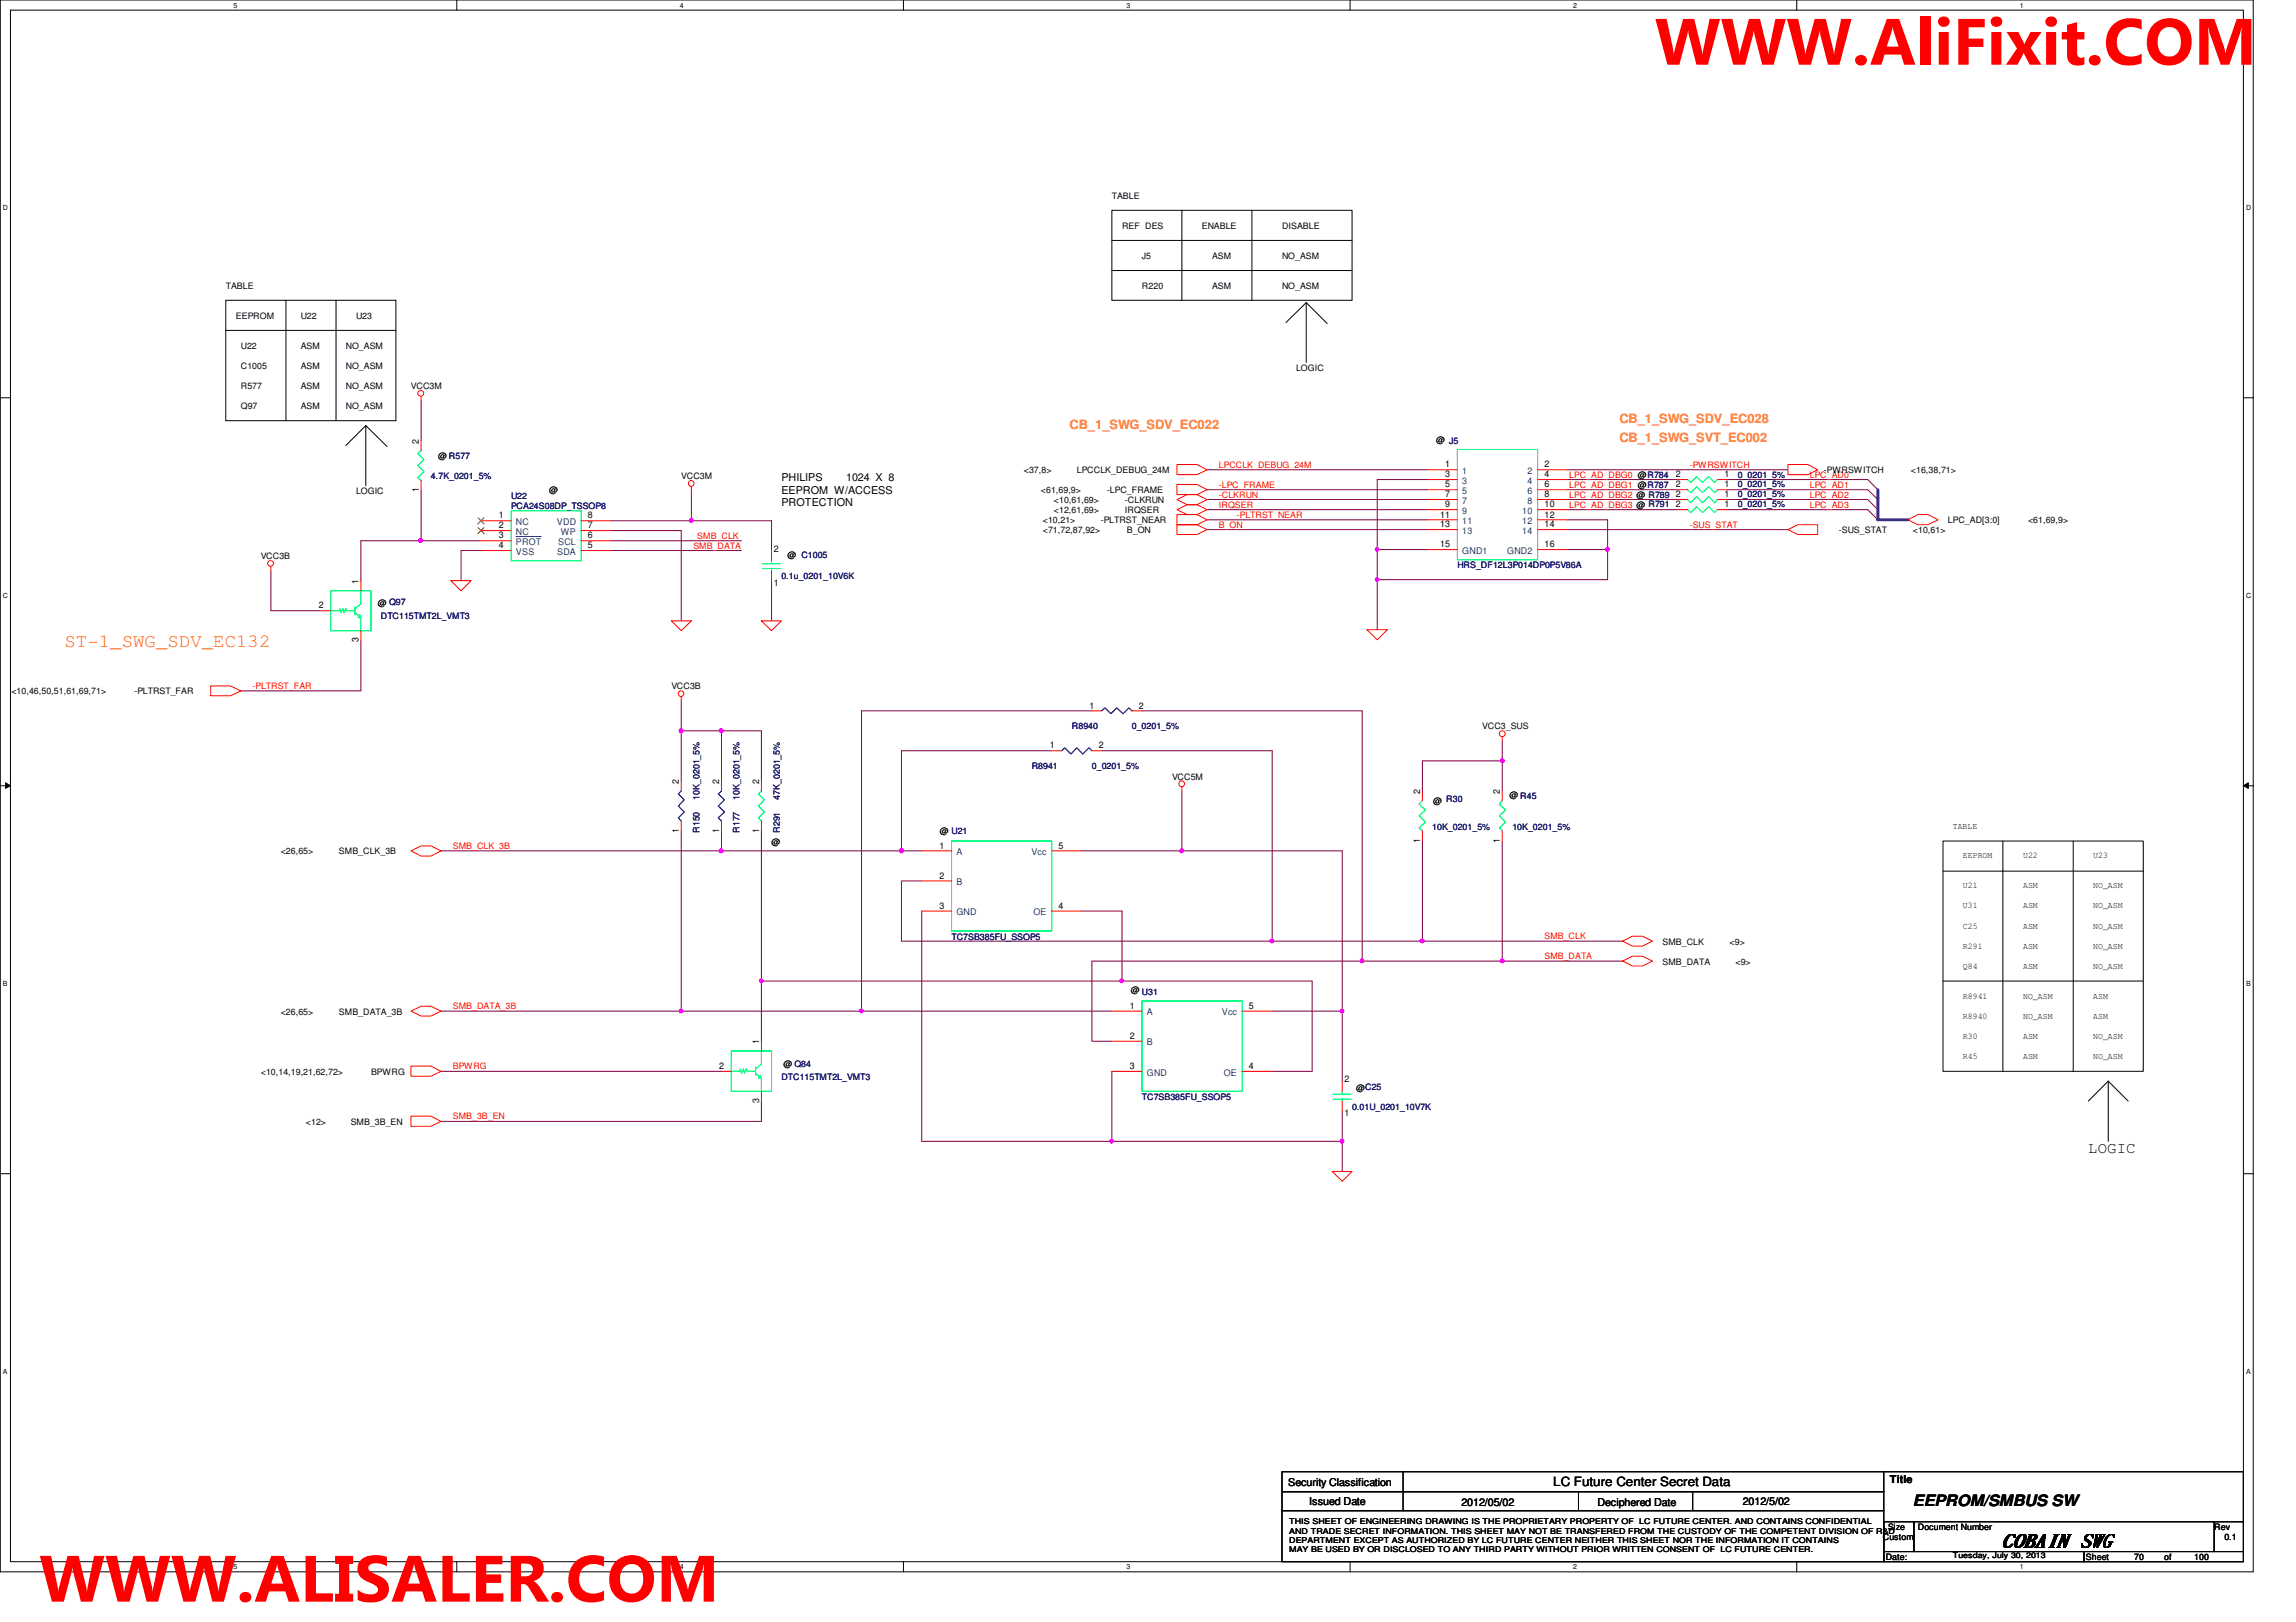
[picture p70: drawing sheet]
<svg xmlns="http://www.w3.org/2000/svg" width="297mm" height="210mm" viewBox="0 0 297 210" stroke-linecap="round" stroke-linejoin="round" font-family="sans-serif">
<defs><g id="words">
<g font-size="8.5" fill="#f00">
<text x="214.1" y="8.4">WWW.AliFixit.COM</text>
<text x="5.1" y="207.3">WWW.ALISALER.COM</text>
</g>
<text font-size="2.5" fill="#ff8000" x="8.3" y="83.7">ST-1_SWG_SDV_EC132</text>
<text font-size="2.4" x="258.9" y="200.2">COBAIN SWG</text>
<g font-size="2">
<text x="270.2" y="149.3">LOGIC</text>
<text x="247.5" y="194.9">EEPROM/SMBUS SW</text>
</g>
<g font-size="1.7" fill="#ff8000">
<text x="138.4" y="55.5">CB_1_SWG_SDV_EC022</text>
<text x="209.5" y="54.8">CB_1_SWG_SDV_EC028</text>
<text x="209.5" y="57.2">CB_1_SWG_SVT_EC002</text>
</g>
<text font-size="1.7" x="201" y="192.3">LC Future Center Secret Data</text>
<g font-size="1.4">
<text x="101.1" y="62.2">PHILIPS</text>
<text x="101.1" y="63.9">EEPROM W/ACCESS</text>
<text x="101.1" y="65.5">PROTECTION</text>
<text x="109.5" y="62.2">1024 X 8</text>
<text x="244.5" y="191.9">Title</text>
<text x="166.7" y="192.3">Security Classification</text>
<text x="169.4" y="194.7">Issued Date</text>
<text x="189.1" y="194.9">2012/05/02</text>
<text x="206.7" y="194.9">Deciphered Date</text>
<text x="225.5" y="194.7">2012/5/02</text>
</g>
<g font-size="1.2">
<text x="54.2" y="57.4" transform="rotate(-90 54.2 57.4)">2</text>
<text x="54.2" y="63.7" transform="rotate(-90 54.2 63.7)">1</text>
<text x="187" y="60.5">1</text>
<text x="187" y="61.8">3</text>
<text x="187" y="63.1">5</text>
<text x="187" y="64.3">7</text>
<text x="187" y="65.7">9</text>
<text x="199.8" y="60.5">2</text>
<text x="199.8" y="61.8">4</text>
<text x="199.8" y="63.1">6</text>
<text x="199.8" y="64.3">8</text>
<text x="199.8" y="65.7">10</text>
<text x="216.8" y="61.8">2</text>
<text x="216.8" y="63.1">2</text>
<text x="216.8" y="65.7">2</text>
<text x="216.8" y="64.3">2</text>
<text x="223.1" y="61.8">1</text>
<text x="223.1" y="63.1">1</text>
<text x="223.1" y="65.7">1</text>
<text x="223.1" y="64.3">1</text>
<text x="64.6" y="69.7">3</text>
<text x="64.6" y="67.1">1</text>
<text x="64.6" y="68.4">2</text>
<text x="64.6" y="71">4</text>
<text x="76.1" y="67.1">8</text>
<text x="76.1" y="68.4">7</text>
<text x="76.1" y="69.7">6</text>
<text x="76.1" y="71">5</text>
<text x="100.1" y="71.4">2</text>
<text x="186.3" y="67">11</text>
<text x="186.3" y="68.2">13</text>
<text x="186.3" y="70.8">15</text>
<text x="199.8" y="67">12</text>
<text x="199.8" y="68.2">14</text>
<text x="199.8" y="70.8">16</text>
<text x="46.4" y="75.6" transform="rotate(-90 46.4 75.6)">1</text>
<text x="100.1" y="75.9">1</text>
<text x="41.2" y="78.7">2</text>
<text x="46.4" y="83.1" transform="rotate(-90 46.4 83.1)">3</text>
<text x="141" y="91.7">1</text>
<text x="147.3" y="91.7">2</text>
<text x="87.8" y="101.5" transform="rotate(-90 87.8 101.5)">2</text>
<text x="93" y="101.5" transform="rotate(-90 93 101.5)">2</text>
<text x="98.2" y="101.5" transform="rotate(-90 98.2 101.5)">2</text>
<text x="135.8" y="96.9">1</text>
<text x="142.2" y="96.9">2</text>
<text x="87.8" y="107.8" transform="rotate(-90 87.8 107.8)">1</text>
<text x="93" y="107.8" transform="rotate(-90 93 107.8)">1</text>
<text x="98.2" y="107.8" transform="rotate(-90 98.2 107.8)">1</text>
<text x="183.7" y="102.7" transform="rotate(-90 183.7 102.7)">2</text>
<text x="194.1" y="102.7" transform="rotate(-90 194.1 102.7)">2</text>
<text x="121.5" y="109.8">1</text>
<text x="121.5" y="113.7">2</text>
<text x="136.9" y="109.8">5</text>
<text x="183.7" y="109.1" transform="rotate(-90 183.7 109.1)">1</text>
<text x="194.1" y="109.1" transform="rotate(-90 194.1 109.1)">1</text>
<text x="121.5" y="117.6">3</text>
<text x="136.9" y="117.6">4</text>
<text x="146.2" y="130.6">1</text>
<text x="161.6" y="130.6">5</text>
<text x="98.2" y="135.1" transform="rotate(-90 98.2 135.1)">1</text>
<text x="146.2" y="134.5">2</text>
<text x="93" y="138.3">2</text>
<text x="98.2" y="142.7" transform="rotate(-90 98.2 142.7)">3</text>
<text x="146.2" y="138.3">3</text>
<text x="161.6" y="138.3">4</text>
<text x="173.9" y="140.1">2</text>
<text x="173.9" y="144.5">1</text>
</g>
<g font-size="1.2" fill="#004080">
<text x="189.2" y="61.3">1</text>
<text x="189.2" y="62.6">3</text>
<text x="189.2" y="63.9">5</text>
<text x="189.2" y="65.2">7</text>
<text x="197.6" y="61.3">2</text>
<text x="197.6" y="62.6">4</text>
<text x="197.6" y="63.9">6</text>
<text x="197.6" y="65.2">8</text>
<text x="66.8" y="67.9">NC</text>
<text x="66.8" y="69.2">NC</text>
<text x="66.8" y="70.5">PROT</text>
<text x="66.8" y="71.8">VSS</text>
<text x="72" y="67.9">VDD</text>
<text x="72.1" y="71.8">SDA</text>
<text x="72.2" y="70.5">SCL</text>
<text x="72.6" y="69.2">WP</text>
<text x="189.2" y="66.5">9</text>
<text x="189.2" y="67.8">11</text>
<text x="189.2" y="69.1">13</text>
<text x="189.2" y="71.7">GND1</text>
<text x="195" y="71.7">GND2</text>
<text x="196.9" y="66.5">10</text>
<text x="196.9" y="67.8">12</text>
<text x="196.9" y="69.1">14</text>
<text x="123.7" y="110.7">A</text>
<text x="133.4" y="110.7">Vcc</text>
<text x="123.7" y="114.6">B</text>
<text x="123.7" y="118.4">GND</text>
<text x="133.7" y="118.4">OE</text>
<text x="148.4" y="131.4">A</text>
<text x="158.1" y="131.4">Vcc</text>
<text x="148.4" y="135.3">B</text>
<text x="148.4" y="139.2">GND</text>
<text x="158.3" y="139.2">OE</text>
</g>
<g font-size="1.1">
<text x="143.8" y="25.7">TABLE</text>
<text x="145.2" y="29.6">REF DES</text>
<text x="155.5" y="29.6">ENABLE</text>
<text x="165.9" y="29.6">DISABLE</text>
<text x="147.7" y="33.5">J5</text>
<text x="156.8" y="33.5">ASM</text>
<text x="165.9" y="33.5">NO_ASM</text>
<text x="29.2" y="37.4">TABLE</text>
<text x="30.5" y="41.3">EEPROM</text>
<text x="38.9" y="41.3">U22</text>
<text x="46.1" y="41.3">U23</text>
<text x="147.7" y="37.4">R220</text>
<text x="156.8" y="37.4">ASM</text>
<text x="165.9" y="37.4">NO_ASM</text>
<text x="31.2" y="45.2">U22</text>
<text x="31.2" y="47.8">C1005</text>
<text x="38.9" y="45.2">ASM</text>
<text x="38.9" y="47.8">ASM</text>
<text x="44.7" y="45.2">NO_ASM</text>
<text x="44.7" y="47.8">NO_ASM</text>
<text x="31.2" y="50.3">R577</text>
<text x="31.2" y="52.9">Q97</text>
<text x="38.9" y="50.3">ASM</text>
<text x="38.9" y="52.9">ASM</text>
<text x="44.7" y="50.3">NO_ASM</text>
<text x="44.7" y="52.9">NO_ASM</text>
<text x="53.2" y="50.3">VCC3M</text>
<text x="167.7" y="48">LOGIC</text>
<text x="56.7" y="59.4">@ R577</text>
<text x="185.8" y="57.3">@ J5</text>
<text x="46.1" y="64">LOGIC</text>
<text x="71" y="63.8">@</text>
<text x="88.1" y="62">VCC3M</text>
<text x="132.5" y="61.2">&lt;37,8&gt;</text>
<text x="134.7" y="63.8">&lt;61,69,9&gt;</text>
<text x="136.4" y="65.1">&lt;10,61,69&gt;</text>
<text x="139.3" y="61.2">LPCCLK_DEBUG_24M</text>
<text x="143.2" y="63.8">-LPC_FRAME</text>
<text x="145.5" y="65.1">-CLKRUN</text>
<text x="236" y="61.2">-PWRSWITCH</text>
<text x="247.2" y="61.2">&lt;16,38,71&gt;</text>
<text x="134.9" y="67.7">&lt;10,21&gt;</text>
<text x="134.9" y="69">&lt;71,72,87,92&gt;</text>
<text x="136.4" y="66.4">&lt;12,61,69&gt;</text>
<text x="142.4" y="67.7">-PLTRST_NEAR</text>
<text x="145.5" y="66.4">IRQSER</text>
<text x="145.8" y="69">B_ON</text>
<text x="237.9" y="69">-SUS_STAT</text>
<text x="247.5" y="69">&lt;10,61&gt;</text>
<text x="252" y="67.7">LPC_AD[3:0]</text>
<text x="262.4" y="67.7">&lt;61,69,9&gt;</text>
<text x="33.7" y="72.3">VCC3B</text>
<text x="101.9" y="72.2">@ C1005</text>
<text x="48.9" y="78.4">@ Q97</text>
<text x="1.5" y="89.9">&lt;10,46,50,51,61,69,71&gt;</text>
<text x="17.4" y="89.9">-PLTRST_FAR</text>
<text x="86.9" y="89.2">VCC3B</text>
<text x="191.8" y="94.4">VCC3_SUS</text>
<text x="151.6" y="100.9">VCC5M</text>
<text x="121.6" y="107.9">@ U21</text>
<text x="185.4" y="104.1">@ R30</text>
<text x="195.3" y="103.2">@ R45</text>
<text x="252.6" y="107.2">TABLE</text>
<text x="36.3" y="110.6">&lt;26,65&gt;</text>
<text x="43.9" y="110.6">SMB_CLK_3B</text>
<text x="99.8" y="109.3">@</text>
<text x="254" y="111.1">EEPROM</text>
<text x="261.7" y="111.1">U22</text>
<text x="270.8" y="111.1">U23</text>
<text x="254" y="115">U21</text>
<text x="254" y="117.6">U31</text>
<text x="261.7" y="115">ASM</text>
<text x="261.7" y="117.6">ASM</text>
<text x="270.8" y="115">NO_ASM</text>
<text x="270.8" y="117.6">NO_ASM</text>
<text x="215.1" y="124.8">SMB_DATA</text>
<text x="215.1" y="122.3">SMB_CLK</text>
<text x="223.8" y="122.3">&lt;9&gt;</text>
<text x="224.5" y="124.8">&lt;9&gt;</text>
<text x="254" y="125.3">Q84</text>
<text x="254" y="120.2">C25</text>
<text x="254" y="122.8">R291</text>
<text x="261.7" y="125.3">ASM</text>
<text x="261.7" y="120.2">ASM</text>
<text x="261.7" y="122.8">ASM</text>
<text x="270.8" y="125.3">NO_ASM</text>
<text x="270.8" y="120.2">NO_ASM</text>
<text x="270.8" y="122.8">NO_ASM</text>
<text x="36.3" y="131.3">&lt;26,65&gt;</text>
<text x="43.9" y="131.3">SMB_DATA_3B</text>
<text x="146.3" y="128.4">@</text>
<text x="254" y="131.8">R8940</text>
<text x="254" y="129.2">R8941</text>
<text x="261.7" y="129.2">NO_ASM</text>
<text x="261.7" y="131.8">NO_ASM</text>
<text x="270.8" y="129.2">ASM</text>
<text x="270.8" y="131.8">ASM</text>
<text x="254" y="137">R45</text>
<text x="254" y="134.4">R30</text>
<text x="261.7" y="134.4">ASM</text>
<text x="261.7" y="137">ASM</text>
<text x="270.8" y="134.4">NO_ASM</text>
<text x="270.8" y="137">NO_ASM</text>
<text x="33.7" y="139.1">&lt;10,14,19,21,62,72&gt;</text>
<text x="48" y="139.1">BPWRG</text>
<text x="101.3" y="138">@ Q84</text>
<text x="175.5" y="141.1">@C25</text>
<text x="39.6" y="145.5">&lt;12&gt;</text>
<text x="45.4" y="145.5">SMB_3B_EN</text>
<text x="243.6" y="199.3">Custom</text>
<text x="244" y="201.9">Date:</text>
<text x="244.3" y="198">Size</text>
<text x="248.1" y="198">Document Number</text>
<text x="269.9" y="201.9">Sheet</text>
<text x="276.1" y="201.9">70</text>
<text x="280" y="201.9">of</text>
<text x="283.9" y="201.9">100</text>
<text x="286.5" y="198">Rev</text>
<text x="287.8" y="199.3">0.1</text>
</g>
<g font-size="1.1" fill="#000080">
<text x="55.7" y="62">4.7K_0201_5%</text>
<text x="66.1" y="64.6">U22</text>
<text x="66.1" y="65.9">PCA24S08DP_TSSOP8</text>
<text x="224.8" y="64.3">0_0201_5%</text>
<text x="224.8" y="61.9">0_0201_5%</text>
<text x="224.8" y="63">0_0201_5%</text>
<text x="224.8" y="65.6">0_0201_5%</text>
<text x="101.1" y="75">0.1u_0201_10V6K</text>
<text x="188.5" y="73.5">HRS_DF12L3P014DP0P5V86A</text>
<text x="49.3" y="80.1">DTC115TMT2L_VMT3</text>
<text x="138.7" y="94.4">R8940</text>
<text x="146.4" y="94.4">0_0201_5%</text>
<text x="133.5" y="99.6">R8941</text>
<text x="141.3" y="99.6">0_0201_5%</text>
<text x="90.5" y="107.8" transform="rotate(-90 90.5 107.8)">R150</text>
<text x="90.5" y="103.5" transform="rotate(-90 90.5 103.5)">10K_0201_5%</text>
<text x="95.7" y="107.8" transform="rotate(-90 95.7 107.8)">R177</text>
<text x="95.7" y="103.5" transform="rotate(-90 95.7 103.5)">10K_0201_5%</text>
<text x="100.9" y="107.8" transform="rotate(-90 100.9 107.8)">R291</text>
<text x="100.9" y="103.5" transform="rotate(-90 100.9 103.5)">47K_0201_5%</text>
<text x="185.3" y="107.4">10K_0201_5%</text>
<text x="195.7" y="107.4">10K_0201_5%</text>
<text x="123.1" y="121.6">TC7SB385FU_SSOP5</text>
<text x="147.7" y="128.7">U31</text>
<text x="101.1" y="139.7">DTC115TMT2L_VMT3</text>
<text x="147.7" y="142.3">TC7SB385FU_SSOP5</text>
<text x="174.9" y="143.6">0.01U_0201_10V7K</text>
</g>
<g font-size="1.1" fill="#f00">
<text x="157.7" y="63.1">-LPC_FRAME</text>
<text x="157.7" y="64.4">-CLKRUN</text>
<text x="157.7" y="65.7">IRQSER</text>
<text x="157.7" y="60.5">LPCCLK_DEBUG_24M</text>
<text x="203" y="61.8">LPC_AD_DBG0 @R784</text>
<text x="203" y="63.1">LPC_AD_DBG1 @R787</text>
<text x="203" y="64.4">LPC_AD_DBG2 @ R789</text>
<text x="203" y="65.7">LPC_AD_DBG3 @ R791</text>
<text x="218.6" y="60.5">-PWRSWITCH</text>
<text x="234.1" y="61.8">LPC_AD0</text>
<text x="234.1" y="63.1">LPC_AD1</text>
<text x="234.1" y="64.4">LPC_AD2</text>
<text x="234.1" y="65.7">LPC_AD3</text>
<text x="89.7" y="71">SMB_DATA</text>
<text x="90.2" y="69.7">SMB_CLK</text>
<text x="157.7" y="68.3">B_ON</text>
<text x="160" y="67">-PLTRST_NEAR</text>
<text x="218.6" y="68.3">-SUS_STAT</text>
<text x="32.7" y="89.2">-PLTRST_FAR</text>
<text x="58.6" y="109.9">SMB_CLK_3B</text>
<text x="199.8" y="121.5">SMB_CLK</text>
<text x="199.8" y="124.1">SMB_DATA</text>
<text x="58.6" y="130.6">SMB_DATA_3B</text>
<text x="58.6" y="138.4">BPWRG</text>
<text x="58.6" y="144.9">SMB_3B_EN</text>
</g>
<g font-size="1">
<text x="166.8" y="197.3">THIS SHEET OF ENGINEERING DRAWING IS THE PROPRIETARY PROPERTY OF LC FUTURE CENTER. AND CONTAINS CONFIDENTIAL</text>
<text x="166.8" y="198.5">AND TRADE SECRET INFORMATION. THIS SHEET MAY NOT BE TRANSFERED FROM THE CUSTODY OF THE COMPETENT DIVISION OF R&amp;D</text>
<text x="166.8" y="199.6">DEPARTMENT EXCEPT AS AUTHORIZED BY LC FUTURE CENTER NEITHER THIS SHEET NOR THE INFORMATION IT CONTAINS</text>
<text x="166.8" y="200.8">MAY BE USED BY OR DISCLOSED TO ANY THIRD PARTY WITHOUT PRIOR WRITTEN CONSENT OF LC FUTURE CENTER.</text>
<text x="252.6" y="201.7">Tuesday, July 30, 2013</text>
</g>
<g font-size=".9">
<text x="30.2" y="1">5</text>
<text x="88" y="1">4</text>
<text x="145.8" y="1">3</text>
<text x="203.5" y="1">2</text>
<text x="261.3" y="1">1</text>
<text x=".4" y="27.2">D</text>
<text x="290.6" y="27.2">D</text>
<text x=".4" y="77.3">C</text>
<text x="290.6" y="77.3">C</text>
<text x=".4" y="127.6">B</text>
<text x="290.6" y="127.6">B</text>
<text x=".4" y="177.8">A</text>
<text x="290.6" y="177.8">A</text>
<text x="30.2" y="203.1">5</text>
<text x="88" y="203.1">4</text>
<text x="145.8" y="203.1">3</text>
<text x="203.5" y="203.1">2</text>
<text x="261.3" y="203.1">1</text>
</g>
</g></defs>
<path d="M0 0h291.5v203.4h-291.5zM1.4 1.3h288.8v200.8h-288.8z" fill="none" stroke="#000" stroke-width=".13"/>
<g fill="#fff">
<path d="M30.2 .2h.5v1h-.5z"/>
<path d="M30.2 202.3h.5v1h-.5z"/>
</g>
<path d="M59.1 0v1.3M59.1 202.1v1.3" fill="none" stroke="#000" stroke-width=".13"/>
<g fill="#fff">
<path d="M88 .2h.5v1h-.5z"/>
<path d="M88 202.3h.5v1h-.5z"/>
</g>
<path d="M116.9 0v1.3M116.9 202.1v1.3" fill="none" stroke="#000" stroke-width=".13"/>
<g fill="#fff">
<path d="M145.7 .2h.6v1h-.6z"/>
<path d="M145.7 202.3h.6v1h-.6z"/>
</g>
<path d="M174.7 0v1.3M174.7 202.1v1.3" fill="none" stroke="#000" stroke-width=".13"/>
<g fill="#fff">
<path d="M203.5 .2h.5v1h-.5z"/>
<path d="M203.5 202.3h.5v1h-.5z"/>
</g>
<path d="M232.4 0v1.3M232.4 202.1v1.3" fill="none" stroke="#000" stroke-width=".13"/>
<g fill="#fff">
<path d="M261.3 .2h.5v1h-.5z"/>
<path d="M261.3 202.3h.5v1h-.5z"/>
<path d="M.4 26.4h.6v1h-.6z"/>
<path d="M290.6 26.4h.6v1h-.6z"/>
<path d="M.4 76.5h.6v1.1h-.6z"/>
<path d="M290.6 76.5h.6v1.1h-.6z"/>
</g>
<path d="M0 51.5h1.4M290.2 51.5h1.3" fill="none" stroke="#000" stroke-width=".13"/>
<g fill="#fff">
<path d="M.4 126.7h.6v1.1h-.6z"/>
<path d="M290.6 126.7h.6v1.1h-.6z"/>
</g>
<path d="M0 101.7h1.4M.7 101.3l.7 .4-.7 .3zM290.2 101.7h1.3M290.2 101.7l.7-.4v.7z" fill="none" stroke="#000" stroke-width=".13"/>
<path d="M.7 101.3l.7 .4-.7 .3zM290.2 101.7l.7-.4v.7z" fill="#000"/>
<g fill="#fff">
<path d="M.4 177h.5v1h-.5z"/>
<path d="M290.6 177h.5v1h-.5z"/>
</g>
<g fill="none" stroke="#000" stroke-width=".13">
<path d="M29.2 38.9h22v15.5h-22zM37 38.9v15.5M43.5 38.9v15.5M143.8 31.1h31.1M143.8 35h31.1M143.8 27.2h31.1v11.7h-31.1zM152.9 27.2v11.7M162 27.2v11.7M169 39.2l2.7 2.7M29.2 42.8h22M47.3 55.1l-2.6 2.6M50.1 57.8l-2.8-2.7v7.8"/>
<path d="M166.4 41.7l2.6-2.5v7.7M251.4 108.8h25.9v29.8h-25.9zM251.4 112.7h25.9M259.1 108.8v29.8M268.2 108.8v29.8M251.4 127h25.9M272.7 139.9l-2.5 2.6M272.7 139.9l2.6 2.6M272.7 139.9v7.8M0 151.9h1.4M290.2 151.9h1.3"/>
</g>
<path d="M57.1 110.1h36.2" fill="none" stroke="#800040" stroke-width=".13"/>
<circle cx="93.3" cy="110.1" r=".26" fill="#f0f"/>
<circle cx="93.3" cy="110.1" r=".26" fill="none" stroke="#f0f" stroke-width=".13"/>
<path d="M93.3 107.5v2.6M98.5 127v7.7" fill="none" stroke="#800040" stroke-width=".13"/>
<path d="M98.3 126.8h.3l.1 .1-.1 .2-.1 .1-.2-.1z" fill-rule="evenodd" fill="#f0f"/>
<path d="M98.3 126.8h.3l.1 .1-.1 .2-.1 .1-.2-.1z" fill="none" stroke="#f0f" stroke-width=".13"/>
<path d="M88.1 94.6v6.4" fill="none" stroke="#800040" stroke-width=".13"/>
<path d="M87.9 94.4h.4v.1v.2l-.2 .1-.2-.1z" fill-rule="evenodd" fill="#f0f"/>
<path d="M87.9 94.4h.4v.1v.2l-.2 .1-.2-.1z" fill="none" stroke="#f0f" stroke-width=".13"/>
<path d="M93.3 94.6h5.2" fill="none" stroke="#800040" stroke-width=".13"/>
<circle cx="93.3" cy="94.5" r=".25" fill="#f0f"/>
<circle cx="93.3" cy="94.5" r=".25" fill="none" stroke="#f0f" stroke-width=".13"/>
<path d="M88.1 90.7v3.9h5.2v6.4" fill="none" stroke="#800040" stroke-width=".13"/>
<path d="M87.9 94.4h.4v.1v.2l-.2 .1-.2-.1z" fill-rule="evenodd" fill="#f0f"/>
<path d="M87.9 94.4h.4v.1v.2l-.2 .1-.2-.1z" fill="none" stroke="#f0f" stroke-width=".13"/>
<path d="M88.1 107.5v23.4M57.1 138.6h36.2M98.5 142.5v2.6h-41.4" fill="none" stroke="#800040" stroke-width=".13"/>
<path d="M87.9 130.7h.4v.1v.2l-.2 .1-.2-.1z" fill-rule="evenodd" fill="#f0f"/>
<path d="M87.9 130.7h.4v.1v.2l-.2 .1-.2-.1z" fill="none" stroke="#f0f" stroke-width=".13"/>
<path d="M57.1 130.9h31M184 121.8h25.9" fill="none" stroke="#800040" stroke-width=".13"/>
<circle cx="184" cy="121.8" r=".25" fill="#f0f"/>
<circle cx="184" cy="121.8" r=".25" fill="none" stroke="#f0f" stroke-width=".13"/>
<path d="M173.6 130.9v9M194.3 124.4h15.6M173.6 147.7v3.9" fill="none" stroke="#800040" stroke-width=".13"/>
<path d="M173.5 130.7h.3l.1 .1-.1 .2-.2 .1-.1-.1z" fill-rule="evenodd" fill="#f0f"/>
<path d="M173.5 130.7h.3l.1 .1-.1 .2-.2 .1-.1-.1z" fill="none" stroke="#f0f" stroke-width=".13"/>
<path d="M152.9 110.1h20.7M184 108.8v13M194.3 108.8v15.6" fill="none" stroke="#800040" stroke-width=".13"/>
<circle cx="194.4" cy="124.3" r=".25" fill="#f0f"/>
<circle cx="194.4" cy="124.3" r=".25" fill="none" stroke="#f0f" stroke-width=".13"/>
<path d="M184 98.5h10.3v3.9M176.2 124.4h18.1" fill="none" stroke="#800040" stroke-width=".13"/>
<circle cx="194.4" cy="98.4" r=".25" fill="#f0f"/>
<circle cx="194.4" cy="98.4" r=".25" fill="none" stroke="#f0f" stroke-width=".13"/>
<path d="M184 98.5v3.9M152.9 102.4v7.7M164.6 121.8h19.4" fill="none" stroke="#800040" stroke-width=".13"/>
<path d="M152.7 109.9h.2l.2 .1-.1 .3-.1 .1-.2-.1z" fill-rule="evenodd" fill="#f0f"/>
<path d="M152.7 109.9h.2l.2 .1-.1 .3-.1 .1-.2-.1z" fill="none" stroke="#f0f" stroke-width=".13"/>
<path d="M164.6 97.2v24.6M194.3 95.9v2.6" fill="none" stroke="#800040" stroke-width=".13"/>
<circle cx="164.5" cy="121.8" r=".25" fill="#f0f"/>
<circle cx="164.5" cy="121.8" r=".25" fill="none" stroke="#f0f" stroke-width=".13"/>
<path d="M176.2 92v32.4M119.2 117.9v29.8h24.6M140 110.1h12.9M143.8 138.6v9.1M143.8 147.7h29.8" fill="none" stroke="#800040" stroke-width=".13"/>
<path d="M173.5 147.5h.3l.1 .2-.1 .1-.2 .1-.1-.1z" fill-rule="evenodd" fill="#f0f"/>
<path d="M173.5 147.5h.3l.1 .2-.1 .1-.2 .1-.1-.1z" fill="none" stroke="#f0f" stroke-width=".13"/>
<path d="M143.6 147.5h.4l.1 .2-.1 .1-.2 .1-.2-.1z" fill-rule="evenodd" fill="#f0f"/>
<path d="M143.6 147.5h.4l.1 .2-.1 .1-.2 .1-.2-.1z" fill="none" stroke="#f0f" stroke-width=".13"/>
<path d="M140 117.9h5.2v9.1h-46.7M169.8 127v11.6h-5.2M173.6 143.8v3.9" fill="none" stroke="#800040" stroke-width=".13"/>
<circle cx="145.1" cy="126.9" r=".25" fill="#f0f"/>
<circle cx="145.1" cy="126.9" r=".25" fill="none" stroke="#f0f" stroke-width=".13"/>
<path d="M116.6 97.2v12.9h-23.3" fill="none" stroke="#800040" stroke-width=".13"/>
<circle cx="116.6" cy="110.1" r=".26" fill="#f0f"/>
<circle cx="116.6" cy="110.1" r=".26" fill="none" stroke="#f0f" stroke-width=".13"/>
<path d="M116.6 110.1h2.6M119.2 114h-2.6v7.8h48M111.5 130.9h32.3M141.3 124.4v10.3h2.5M141.3 124.4h34.9" fill="none" stroke="#800040" stroke-width=".13"/>
<path d="M176 124.2h.4v.1v.2l-.2 .1-.2-.1z" fill-rule="evenodd" fill="#f0f"/>
<path d="M176 124.2h.4v.1v.2l-.2 .1-.2-.1z" fill="none" stroke="#f0f" stroke-width=".13"/>
<path d="M111.5 92v38.9M173.6 110.1v20.8h-9M145.2 127h24.6" fill="none" stroke="#800040" stroke-width=".13"/>
<path d="M111.3 130.7h.3l.1 .1-.1 .2-.2 .1-.1-.1z" fill-rule="evenodd" fill="#f0f"/>
<path d="M111.3 130.7h.3l.1 .1-.1 .2-.2 .1-.1-.1z" fill="none" stroke="#f0f" stroke-width=".13"/>
<g fill="none" stroke="#800040" stroke-width=".13">
<path d="M54.5 51.8v5.2M35 73.9v5.1h6.5M54.5 70h-7.8v5.1M54.5 63.5v6.5M54.5 70h7.7M46.7 82.9v6.5h-15.5M98.5 94.6v6.4M111.5 92h29.8M116.6 97.2h19.5M142.5 97.2h22.1M147.7 92h28.5M98.5 107.5v19.5"/>
<path d="M88.1 130.9h23.4"/>
</g>
<circle cx="54.4" cy="69.9" r=".25" fill="#f0f"/>
<circle cx="54.4" cy="69.9" r=".25" fill="none" stroke="#f0f" stroke-width=".13"/>
<path d="M79.1 70h16.8M79.1 71.2h16.8M79.1 68.7h9v11.6M89.4 63.5v3.9h10.4" fill="none" stroke="#800040" stroke-width=".13"/>
<path d="M89.3 67.2l.1-.1 .2 .1v.3l-.2 .1-.1-.1z" fill-rule="evenodd" fill="#f0f"/>
<path d="M89.3 67.2l.1-.1 .2 .1v.3l-.2 .1-.1-.1z" fill="none" stroke="#f0f" stroke-width=".13"/>
<path d="M62.2 71.2h-2.6v3.9M79.1 67.4h10.3M99.8 75.1v5.2M99.8 67.4v3.8M178.2 75v6.5" fill="none" stroke="#800040" stroke-width=".13"/>
<path d="M178 74.8h.3l.1 .2-.1 .1-.2 .1-.1-.1z" fill-rule="evenodd" fill="#f0f"/>
<path d="M178 74.8h.3l.1 .2-.1 .1-.2 .1-.1-.1z" fill="none" stroke="#f0f" stroke-width=".13"/>
<path d="M156.2 67.3h28.5M156.2 63.4h28.5M156.2 64.6h28.5M156.2 68.5h28.5M156.2 66h28.5M178.2 71.1v3.9M184.7 62.1h-6.5v9h6.5M202.8 67.3h5.2v3.8h-5.2M202.8 68.5h28.5M202.8 60.8h28.5" fill="none" stroke="#800040" stroke-width=".13"/>
<path d="M178 70.9h.3l.1 .2-.1 .2h-.2h-.1z" fill-rule="evenodd" fill="#f0f"/>
<path d="M178 70.9h.3l.1 .2-.1 .2h-.2h-.1z" fill="none" stroke="#f0f" stroke-width=".13"/>
<path d="M208 71.1v3.9" fill="none" stroke="#800040" stroke-width=".13"/>
<path d="M207.8 70.9h.3l.1 .2-.1 .2h-.2h-.1z" fill-rule="evenodd" fill="#f0f"/>
<path d="M207.8 70.9h.3l.1 .2-.1 .2h-.2h-.1z" fill="none" stroke="#f0f" stroke-width=".13"/>
<path d="M156.2 60.8h28.5M178.2 75h29.8M202.8 62.1h14.2M202.8 63.4h14.2M202.8 64.6h14.2M202.8 66h14.2M223.5 62.1h18.1l1.3 1.3M223.5 63.4h18.1l1.3 1.2M223.5 64.6h18.1l1.3 1.4M223.5 66h18.1l1.3 1.3" fill="none" stroke="#800040" stroke-width=".13"/>
<path d="M242.9 63.4v3.9h3.9" fill="none" stroke="#00f" stroke-width=".38"/>
<g fill="none" stroke="#f00" stroke-width=".13">
<path d="M54.5 51.3v.5M54.5 57v1.3M35 73.3v.6M41.5 79h1.3M46.7 75.1v1.4M54.5 62.2v1.3M58.3 75.1h2.7l-1.4 1.4zM62.2 67.4h3.9M62.2 68.7h3.9M62.2 70h3.9M62.2 71.2h3.9M75.2 71.2h3.9"/>
<path d="M75.2 70h3.9M75.2 68.7h3.9M75.2 67.4h3.9M89.4 63v.5M99.8 73.9v1.2M99.8 71.2v1.4M152.3 60.1h2.6l1.3 .7-1.3 .6h-2.6zM152.3 62.7h2.6l1.3 .7-1.3 .6h-2.6zM152.3 67.9h2.6l1.3 .6-1.3 .7h-2.6zM152.3 66l1.3-.7h1.3l1.3 .7-1.3 .6h-1.3zM152.3 64.6l1.3-.6h1.3l1.3 .6-1.3 .7h-1.3zM152.3 66.6h2.6l1.3 .7-1.3 .6h-2.6z"/>
<path d="M184.7 60.8h3.8M184.7 62.1h3.8M184.7 63.4h3.8M184.7 64.6h3.8M184.7 66h3.8M184.7 67.3h3.8M184.7 68.5h3.8M184.7 71.1h3.8M198.9 60.8h3.9M198.9 62.1h3.9M198.9 63.4h3.9M198.9 64.6h3.9"/>
<path d="M198.9 66h3.9M198.9 67.3h3.9M198.9 68.5h3.9M198.9 71.1h3.9M217 62.1h1.4M217 63.4h1.4M217 66h1.4M217 64.6h1.4M222.2 62.1h1.3M222.2 63.4h1.3M222.2 66h1.3M222.2 64.6h1.3"/>
<path d="M231.3 60.1h2.6l1.3 .7-1.3 .6h-2.6zM231.3 68.5l1.3-.6h2.6v1.3h-2.6zM246.8 67.3l1.3-.7h1.3l1.3 .7-1.3 .6h-1.3zM27.3 88.8h2.5l1.4 .6-1.4 .6h-2.5zM46.7 81.6v1.3M86.9 80.3h2.5l-1.3 1.3zM88.1 90.2v.5M98.5 80.3h2.6l-1.3 1.3zM136.1 97.2h1.3M141.3 92h1.2M141.3 97.2h1.2M146.4 92h1.3"/>
<path d="M176.9 81.5h2.6l-1.3 1.3zM194.3 95.4v.5M53.2 110.1l1.3-.6h1.2l1.4 .6-1.4 .7h-1.2zM88.1 106.3v1.2M88.1 101v1.4M93.3 106.3v1.2M93.3 101v1.4M98.5 106.3v1.2M98.5 101v1.4M119.2 110.1h3.9M119.2 114h3.9M119.2 117.9h3.9"/>
<path d="M136.1 117.9h3.9M136.1 110.1h3.9M152.9 101.9v.5M184 107.5v1.3M184 102.4v1.2M194.3 107.5v1.3M194.3 102.4v1.2M53.2 130.9l1.3-.7h1.2l1.4 .7-1.4 .6h-1.2zM53.2 138h2.5l1.4 .6-1.4 .7h-2.5zM93.3 138.6h1.3M98.5 134.7v1.3M143.8 130.9h3.9"/>
<path d="M143.8 134.7h3.9M143.8 138.6h3.9M160.7 138.6h3.9M160.7 130.9h3.9M173.6 139.9v1.3M209.9 124.4l1.3-.7h1.3l1.3 .7-1.3 .6h-1.3zM209.9 121.8l1.3-.6h1.3l1.3 .6-1.3 .6h-1.3zM53.2 144.4h2.5l1.4 .7-1.4 .7h-2.5zM98.5 141.2v1.3M172.3 151.6h2.6l-1.3 1.3zM173.6 142.5v1.3"/>
<circle cx="54.4" cy="50.9" r=".37"/>
<circle cx="35" cy="72.9" r=".37"/>
<circle cx="89.4" cy="62.6" r=".38"/>
<circle cx="88.1" cy="89.8" r=".37"/>
<circle cx="194.4" cy="94.9" r=".38"/>
<circle cx="152.9" cy="101.4" r=".38"/>
</g>
<path d="M165.9 190.5h77.8v2.5h-77.8zM165.9 193h77.8v2.5h-77.8zM165.9 195.5h77.8v6.6h-77.8zM181.5 190.5v5M204.2 193v2.5M219 193v2.5M243.6 190.5h46.6v6.4M243.7 196.9h3.9v3.9h-3.9zM247.6 196.9h38.9v3.9h-38.9zM286.5 196.9h3.7v3.9h-3.7zM243.7 200.8h25.9v1.3h-25.9zM269.6 200.8h20.6v1.3h-20.6z" fill="none" stroke="#000" stroke-width=".13"/>
<path d="M137.4 97.2l.3-.4 .9 .8 .7-.8 .8 .8 .8-.8 .4 .4M142.5 92l.5-.4 .7 .8 .8-.8 .8 .8 .7-.8 .4 .4M88.1 102.4l-.3 .3 .7 .8-.7 .8 .7 .8-.7 .7 .3 .5M93.3 102.4l-.4 .3 .8 .8-.8 .8 .8 .8-.8 .7 .4 .5" fill="none" stroke="#00f" stroke-width=".13"/>
<g fill="none" stroke="#00ff80" stroke-width=".13">
<path d="M54.5 58.3l-.4 .4 .8 .8-.8 .7 .8 .8-.8 .8 .4 .4M188.5 58.2h10.4v14.2h-10.4zM42.8 76.5h5.2v5.1h-5.2zM42.8 79h1.1l.1-.2 .1 .5 .3-.5 .1 .5 .2-.5 .2 .2h1M45.9 78.5v1M45.9 79.3l.8 .6-.1-.4-.3 .4h.4v1.7M46.7 76.5v1.6l-.8 .7M66.1 66.1h9.1v6.5h-9.1zM98.6 72.9h2.4M98.6 73.6h2.4M99.8 73.6v.3M99.8 72.6v.3"/>
<path d="M218.4 62.1l.3 .3 .8-.7 .8 .7 .8-.7 .7 .7 .4-.3M218.4 63.4l.3 .4 .8-.8 .8 .8 .8-.8 .7 .8 .4-.4M218.4 66l.3 .3 .8-.7 .8 .7 .8-.7 .7 .7 .4-.3M218.4 64.6l.3 .5 .8-.8 .8 .8 .8-.8 .7 .8 .4-.5M98.5 102.4l-.4 .3 .8 .8-.8 .8 .8 .8-.8 .7 .4 .5M123.1 108.8h13v11.7h-13zM184 103.6l-.4 .5 .8 .7-.8 .8 .8 .8-.8 .7 .4 .4M194.3 103.6l-.3 .5 .8 .7-.8 .8 .8 .8-.8 .7 .3 .4M94.6 138.6h1.1l.1-.3 .1 .6 .3-.6 .1 .6 .3-.6 .1 .3h1M94.6 136h5.2v5.2h-5.2zM97.7 138.1v1M97.7 138.9l.8 .6-.1-.4-.3 .4h.4v1.7"/>
<path d="M98.5 136v1.7l-.8 .6M147.7 129.5h13v11.7h-13zM172.5 141.6h2.3M172.5 142.2h2.3M173.6 142.2v.3M173.6 141.2v.4"/>
</g>
<path d="M61.8 67l.8 .8M61.8 68.3l.8 .8M62.6 67l-.8 .8M62.6 68.3l-.8 .8" fill="none" stroke="#804000" stroke-width=".13"/>
<path d="M66.8 69.4h3.2" fill="none" stroke="#004080" stroke-width=".13"/>
<circle cx="93.3" cy="110.1" r=".26" fill="#f0f"/>
<circle cx="93.3" cy="110.1" r=".26" fill="none" stroke="#f0f" stroke-width=".13"/>
<path d="M98.3 126.8h.3l.1 .1-.1 .2-.1 .1-.2-.1z" fill-rule="evenodd" fill="#f0f"/>
<path d="M98.3 126.8h.3l.1 .1-.1 .2-.1 .1-.2-.1z" fill="none" stroke="#f0f" stroke-width=".13"/>
<path d="M87.9 94.4h.4v.1v.2l-.2 .1-.2-.1z" fill-rule="evenodd" fill="#f0f"/>
<path d="M87.9 94.4h.4v.1v.2l-.2 .1-.2-.1z" fill="none" stroke="#f0f" stroke-width=".13"/>
<circle cx="93.3" cy="94.5" r=".25" fill="#f0f"/>
<circle cx="93.3" cy="94.5" r=".25" fill="none" stroke="#f0f" stroke-width=".13"/>
<path d="M87.9 94.4h.4v.1v.2l-.2 .1-.2-.1z" fill-rule="evenodd" fill="#f0f"/>
<path d="M87.9 94.4h.4v.1v.2l-.2 .1-.2-.1z" fill="none" stroke="#f0f" stroke-width=".13"/>
<path d="M87.9 130.7h.4v.1v.2l-.2 .1-.2-.1z" fill-rule="evenodd" fill="#f0f"/>
<path d="M87.9 130.7h.4v.1v.2l-.2 .1-.2-.1z" fill="none" stroke="#f0f" stroke-width=".13"/>
<circle cx="184" cy="121.8" r=".25" fill="#f0f"/>
<circle cx="184" cy="121.8" r=".25" fill="none" stroke="#f0f" stroke-width=".13"/>
<path d="M173.5 130.7h.3l.1 .1-.1 .2-.2 .1-.1-.1z" fill-rule="evenodd" fill="#f0f"/>
<path d="M173.5 130.7h.3l.1 .1-.1 .2-.2 .1-.1-.1z" fill="none" stroke="#f0f" stroke-width=".13"/>
<circle cx="194.4" cy="124.3" r=".25" fill="#f0f"/>
<circle cx="194.4" cy="124.3" r=".25" fill="none" stroke="#f0f" stroke-width=".13"/>
<circle cx="194.4" cy="98.4" r=".25" fill="#f0f"/>
<circle cx="194.4" cy="98.4" r=".25" fill="none" stroke="#f0f" stroke-width=".13"/>
<path d="M152.7 109.9h.2l.2 .1-.1 .3-.1 .1-.2-.1z" fill-rule="evenodd" fill="#f0f"/>
<path d="M152.7 109.9h.2l.2 .1-.1 .3-.1 .1-.2-.1z" fill="none" stroke="#f0f" stroke-width=".13"/>
<circle cx="164.5" cy="121.8" r=".25" fill="#f0f"/>
<circle cx="164.5" cy="121.8" r=".25" fill="none" stroke="#f0f" stroke-width=".13"/>
<path d="M173.5 147.5h.3l.1 .2-.1 .1-.2 .1-.1-.1z" fill-rule="evenodd" fill="#f0f"/>
<path d="M173.5 147.5h.3l.1 .2-.1 .1-.2 .1-.1-.1z" fill="none" stroke="#f0f" stroke-width=".13"/>
<path d="M143.6 147.5h.4l.1 .2-.1 .1-.2 .1-.2-.1z" fill-rule="evenodd" fill="#f0f"/>
<path d="M143.6 147.5h.4l.1 .2-.1 .1-.2 .1-.2-.1z" fill="none" stroke="#f0f" stroke-width=".13"/>
<circle cx="145.1" cy="126.9" r=".25" fill="#f0f"/>
<circle cx="145.1" cy="126.9" r=".25" fill="none" stroke="#f0f" stroke-width=".13"/>
<circle cx="116.6" cy="110.1" r=".26" fill="#f0f"/>
<circle cx="116.6" cy="110.1" r=".26" fill="none" stroke="#f0f" stroke-width=".13"/>
<path d="M176 124.2h.4v.1v.2l-.2 .1-.2-.1z" fill-rule="evenodd" fill="#f0f"/>
<path d="M176 124.2h.4v.1v.2l-.2 .1-.2-.1z" fill="none" stroke="#f0f" stroke-width=".13"/>
<path d="M111.3 130.7h.3l.1 .1-.1 .2-.2 .1-.1-.1z" fill-rule="evenodd" fill="#f0f"/>
<path d="M111.3 130.7h.3l.1 .1-.1 .2-.2 .1-.1-.1z" fill="none" stroke="#f0f" stroke-width=".13"/>
<circle cx="54.4" cy="69.9" r=".25" fill="#f0f"/>
<circle cx="54.4" cy="69.9" r=".25" fill="none" stroke="#f0f" stroke-width=".13"/>
<path d="M89.3 67.2l.1-.1 .2 .1v.3l-.2 .1-.1-.1z" fill-rule="evenodd" fill="#f0f"/>
<path d="M89.3 67.2l.1-.1 .2 .1v.3l-.2 .1-.1-.1z" fill="none" stroke="#f0f" stroke-width=".13"/>
<path d="M178 74.8h.3l.1 .2-.1 .1-.2 .1-.1-.1z" fill-rule="evenodd" fill="#f0f"/>
<path d="M178 74.8h.3l.1 .2-.1 .1-.2 .1-.1-.1z" fill="none" stroke="#f0f" stroke-width=".13"/>
<path d="M178 70.9h.3l.1 .2-.1 .2h-.2h-.1z" fill-rule="evenodd" fill="#f0f"/>
<path d="M178 70.9h.3l.1 .2-.1 .2h-.2h-.1z" fill="none" stroke="#f0f" stroke-width=".13"/>
<path d="M207.8 70.9h.3l.1 .2-.1 .2h-.2h-.1z" fill-rule="evenodd" fill="#f0f"/>
<path d="M207.8 70.9h.3l.1 .2-.1 .2h-.2h-.1z" fill="none" stroke="#f0f" stroke-width=".13"/>
<use href="#words"/>
</svg>
